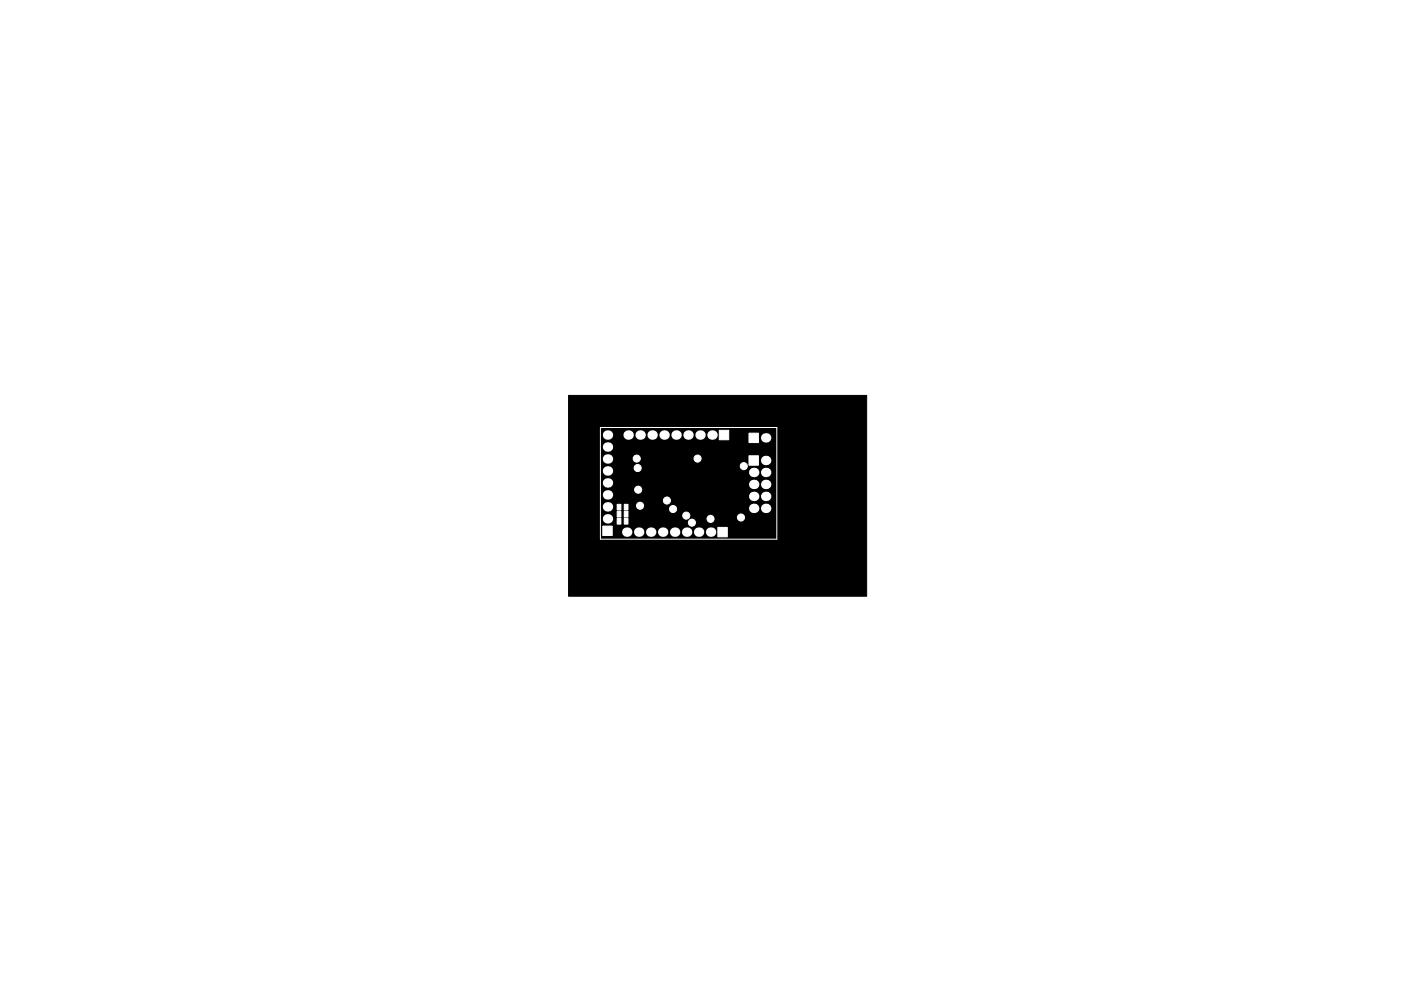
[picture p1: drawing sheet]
<svg xmlns="http://www.w3.org/2000/svg" width="297mm" height="210mm" viewBox="0 0 297 210" stroke-linecap="round" stroke-linejoin="round" font-family="sans-serif">
<path d="M120.5 83.9h63.2v42.6h-63.2z" fill="#000" stroke="#000" stroke-width=".21"/>
<path d="M127.3 90.7h37.4v23.7h-37.4z" fill="none" stroke="#fff" stroke-width=".21"/>
<g fill="#fff" stroke="#fff" stroke-width=".21">
<path d="M130.8 107h.8v1.2h-.8z"/>
<path d="M132.4 107h.8v1.2h-.8z"/>
<path d="M130.8 108.5h.8v1.2h-.8z"/>
<path d="M132.4 108.5h.8v1.2h-.8z"/>
<path d="M130.8 110h.8v1.2h-.8z"/>
<path d="M132.4 110h.8v1.2h-.8z"/>
<path d="M158.8 96.7h2v2h-2z"/>
</g>
<g fill="#fff">
<circle cx="162.3" cy="97.7" r="1"/>
<circle cx="159.8" cy="100.2" r="1"/>
<circle cx="162.3" cy="100.2" r="1"/>
<circle cx="159.8" cy="102.8" r="1"/>
<circle cx="162.3" cy="102.8" r="1"/>
<circle cx="159.8" cy="105.3" r="1"/>
<circle cx="162.3" cy="105.3" r="1"/>
<circle cx="159.8" cy="107.9" r="1"/>
<circle cx="162.3" cy="107.9" r="1"/>
</g>
<path d="M152.5 91.3h2v2h-2z" fill="#fff" stroke="#fff" stroke-width=".21"/>
<g fill="#fff">
<circle cx="151" cy="92.3" r="1"/>
<circle cx="148.4" cy="92.3" r="1"/>
<circle cx="145.9" cy="92.3" r="1"/>
<circle cx="143.3" cy="92.3" r="1"/>
<circle cx="140.8" cy="92.3" r="1"/>
<circle cx="138.3" cy="92.3" r="1"/>
<circle cx="135.7" cy="92.3" r="1"/>
<circle cx="133.2" cy="92.3" r="1"/>
</g>
<path d="M152.2 111.9h2v2h-2z" fill="#fff" stroke="#fff" stroke-width=".21"/>
<g fill="#fff">
<circle cx="150.7" cy="112.9" r="1"/>
<circle cx="148.1" cy="112.9" r="1"/>
<circle cx="145.6" cy="112.9" r="1"/>
<circle cx="143" cy="112.9" r="1"/>
<circle cx="140.5" cy="112.9" r="1"/>
<circle cx="138" cy="112.9" r="1"/>
<circle cx="135.4" cy="112.9" r="1"/>
<circle cx="132.9" cy="112.9" r="1"/>
</g>
<path d="M127.8 111.6h2v2h-2z" fill="#fff" stroke="#fff" stroke-width=".21"/>
<g fill="#fff">
<circle cx="128.8" cy="110.1" r="1"/>
<circle cx="128.8" cy="107.5" r="1"/>
<circle cx="128.8" cy="105" r="1"/>
<circle cx="128.8" cy="102.5" r="1"/>
<circle cx="128.8" cy="99.9" r="1"/>
<circle cx="128.8" cy="97.4" r="1"/>
<circle cx="128.8" cy="94.8" r="1"/>
<circle cx="128.8" cy="92.3" r="1"/>
</g>
<path d="M158.8 91.9h2v2h-2z" fill="#fff" stroke="#fff" stroke-width=".21"/>
<circle cx="162.3" cy="92.9" r="1" fill="#fff"/>
<g fill="#fff" stroke="#fff" stroke-width=".21">
<circle cx="157.7" cy="98.9" r=".75"/>
<circle cx="142.7" cy="108" r=".75"/>
<circle cx="157.1" cy="109.8" r=".75"/>
<circle cx="135.2" cy="99.3" r=".75"/>
<circle cx="135.7" cy="107.3" r=".75"/>
<circle cx="141.4" cy="106.2" r=".75"/>
<circle cx="135" cy="97.3" r=".75"/>
<circle cx="146.7" cy="110.9" r=".75"/>
<circle cx="145.5" cy="109.4" r=".75"/>
<circle cx="150.6" cy="110.1" r=".75"/>
<circle cx="147.9" cy="97.3" r=".75"/>
<circle cx="135.3" cy="103.9" r=".75"/>
</g>
</svg>
